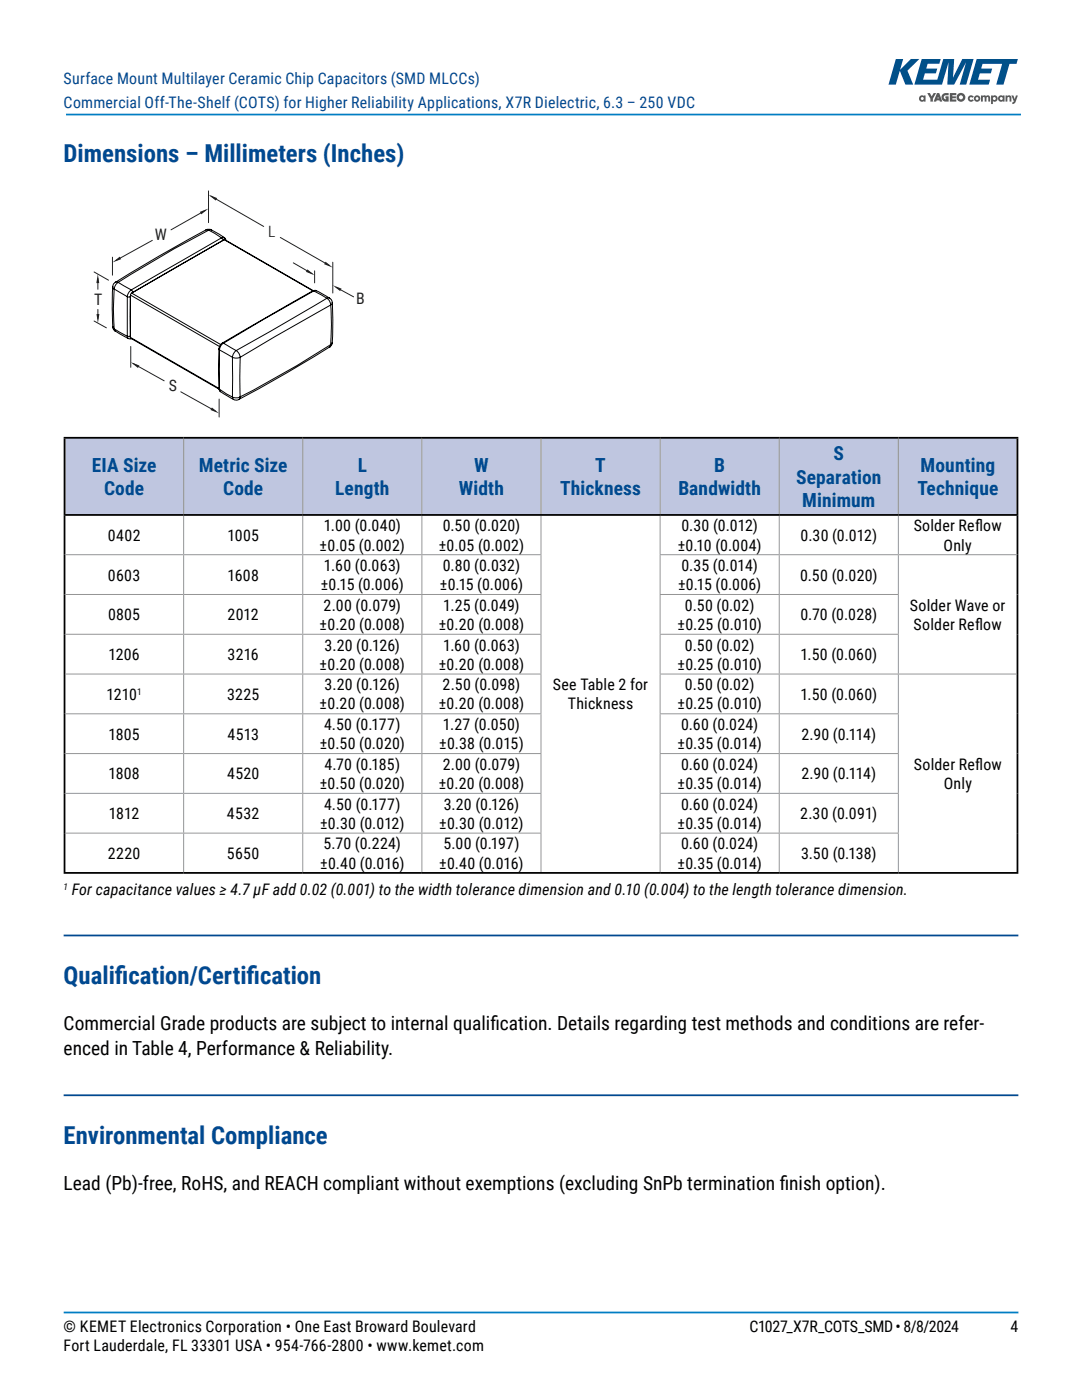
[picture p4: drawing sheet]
<svg xmlns="http://www.w3.org/2000/svg" width="216mm" height="279mm" viewBox="0 0 216 279" stroke-linecap="round" stroke-linejoin="round" font-family="sans-serif">
<defs><g id="words">
<g font-size="4.9" fill="#004990">
<text x="12.7" y="32.3">Dimensions – Millimeters (Inches)</text>
<text x="12.7" y="196.4">Qualif</text>
<text x="22.9" y="196.4">ication/Certif</text>
<text x="49.2" y="196.4">ication</text>
<text x="12.7" y="228.3">Environmental Compliance</text>
</g>
<g font-size="3.9" fill="#004990">
<text x="18.3" y="94.2">EIA Size</text>
<text x="39.7" y="94.2">Metric Size</text>
<text x="71.4" y="94.2">L</text>
<text x="94.6" y="94.2">W</text>
<text x="118.8" y="94.2">T</text>
<text x="142.5" y="94.2">B</text>
<text x="166.3" y="91.9">S</text>
<text x="183.7" y="94.2">Mounting</text>
<text x="20.8" y="98.9">Code</text>
<text x="44.5" y="98.9">Code</text>
<text x="66.9" y="98.9">Length</text>
<text x="91.5" y="98.9">Width</text>
<text x="111.8" y="98.9">Thickness</text>
<text x="135.4" y="98.9">Bandwidth</text>
<text x="158.9" y="96.5">Separation</text>
<text x="160.1" y="101.2">Minimum</text>
<text x="183.1" y="98.9">Technique</text>
</g>
<g font-size="3.9">
<text x="12.7" y="205.6">Commercial Grade products are subject to internal qualif</text>
<text x="97.9" y="205.6">ication. Details regarding test methods and conditions are refer-</text>
<text x="12.7" y="210.5">enced in Table 4, Performance &amp; Reliability.</text>
<text x="12.7" y="237.5">Lead (Pb)-free, RoHS, and REACH compliant without exemptions (excluding SnPb termination f</text>
<text x="155.6" y="237.5">inish option).</text>
</g>
<g font-size="3.2" fill="#004990">
<text x="12.7" y="16.7">Surface Mount Multilayer Ceramic Chip Capacitors (SMD MLCCs)</text>
<text x="12.7" y="21.6">Commercial Off-The-Shelf (COTS) for Higher Reliability Applications, X7R Dielectric, 6.3 – 250 VDC</text>
</g>
<g font-size="3.2" fill="#231f20">
<text x="30.9" y="48">W</text>
<text x="53.5" y="47.3">L</text>
<text x="18.8" y="60.8">T</text>
<text x="71.1" y="60.8">B</text>
<text x="33.7" y="78.1">S</text>
</g>
<g font-size="3.2">
<text x="21.5" y="108">0402</text>
<text x="45.4" y="108">1005</text>
<text x="64.6" y="106.1">1.00 (0.040)</text>
<text x="88.3" y="106.1">0.50 (0.020)</text>
<text x="136" y="106.1">0.30 (0.012)</text>
<text x="159.7" y="108">0.30 (0.012)</text>
<text x="182.3" y="106.1">Solder Ref</text>
<text x="194.6" y="106.1">low</text>
<text x="63.8" y="109.9">±0.05 (0.002)</text>
<text x="64.6" y="114">1.60 (0.063)</text>
<text x="87.5" y="109.9">±0.05 (0.002)</text>
<text x="88.3" y="114">0.80 (0.032)</text>
<text x="135.2" y="109.9">±0.10 (0.004)</text>
<text x="136" y="114">0.35 (0.014)</text>
<text x="188.3" y="109.9">Only</text>
<text x="21.5" y="115.9">0603</text>
<text x="45.4" y="115.9">1608</text>
<text x="64" y="117.8">±0.15 (0.006)</text>
<text x="87.8" y="117.8">±0.15 (0.006)</text>
<text x="135.3" y="117.8">±0.15 (0.006)</text>
<text x="159.6" y="115.9">0.50 (0.020)</text>
<text x="21.6" y="123.8">0805</text>
<text x="45.4" y="123.8">2012</text>
<text x="63.8" y="125.7">±0.20 (0.008)</text>
<text x="64.6" y="121.9">2.00 (0.079)</text>
<text x="87.5" y="125.7">±0.20 (0.008)</text>
<text x="88.4" y="121.9">1.25 (0.049)</text>
<text x="135.2" y="125.7">±0.25 (0.010)</text>
<text x="136.7" y="121.9">0.50 (0.02)</text>
<text x="159.7" y="123.8">0.70 (0.028)</text>
<text x="181.6" y="121.9">Solder Wave or</text>
<text x="182.3" y="125.7">Solder Ref</text>
<text x="194.6" y="125.7">low</text>
<text x="21.6" y="131.7">1206</text>
<text x="45.4" y="131.7">3216</text>
<text x="64.8" y="129.8">3.20 (0.126)</text>
<text x="88.4" y="129.8">1.60 (0.063)</text>
<text x="136.7" y="129.8">0.50 (0.02)</text>
<text x="159.7" y="131.7">1.50 (0.060)</text>
<text x="63.8" y="133.6">±0.20 (0.008)</text>
<text x="64.8" y="137.8">3.20 (0.126)</text>
<text x="87.5" y="133.6">±0.20 (0.008)</text>
<text x="88.3" y="137.8">2.50 (0.098)</text>
<text x="110.3" y="137.8">See Table 2 for</text>
<text x="135.2" y="133.6">±0.25 (0.010)</text>
<text x="136.7" y="137.8">0.50 (0.02)</text>
<text x="21.3" y="139.7">1210</text>
<text x="45.3" y="139.7">3225</text>
<text x="63.8" y="141.6">±0.20 (0.008)</text>
<text x="87.5" y="141.6">±0.20 (0.008)</text>
<text x="113.3" y="141.6">Thickness</text>
<text x="135.2" y="141.6">±0.25 (0.010)</text>
<text x="159.7" y="139.7">1.50 (0.060)</text>
<text x="21.6" y="147.6">1805</text>
<text x="45.4" y="147.6">4513</text>
<text x="63.8" y="149.5">±0.50 (0.020)</text>
<text x="64.7" y="145.7">4.50 (0.177)</text>
<text x="87.6" y="149.5">±0.38 (0.015)</text>
<text x="88.4" y="145.7">1.27 (0.050)</text>
<text x="135.2" y="149.5">±0.35 (0.014)</text>
<text x="135.9" y="145.7">0.60 (0.024)</text>
<text x="159.9" y="147.6">2.90 (0.114)</text>
<text x="21.6" y="155.6">1808</text>
<text x="45.3" y="155.6">4520</text>
<text x="64.8" y="153.6">4.70 (0.185)</text>
<text x="88.3" y="153.6">2.00 (0.079)</text>
<text x="135.9" y="153.6">0.60 (0.024)</text>
<text x="159.9" y="155.6">2.90 (0.114)</text>
<text x="182.4" y="153.6">Solder Ref</text>
<text x="194.6" y="153.6">low</text>
<text x="63.8" y="157.5">±0.50 (0.020)</text>
<text x="64.7" y="161.6">4.50 (0.177)</text>
<text x="87.5" y="157.5">±0.20 (0.008)</text>
<text x="88.5" y="161.6">3.20 (0.126)</text>
<text x="135.2" y="157.5">±0.35 (0.014)</text>
<text x="135.9" y="161.6">0.60 (0.024)</text>
<text x="188.3" y="157.5">Only</text>
<text x="21.7" y="163.5">1812</text>
<text x="45.3" y="163.5">4532</text>
<text x="63.9" y="165.4">±0.30 (0.012)</text>
<text x="87.6" y="165.4">±0.30 (0.012)</text>
<text x="135.2" y="165.4">±0.35 (0.014)</text>
<text x="159.7" y="163.5">2.30 (0.091)</text>
<text x="21.5" y="171.4">2220</text>
<text x="45.3" y="171.4">5650</text>
<text x="63.9" y="173.3">±0.40 (0.016)</text>
<text x="64.6" y="169.5">5.70 (0.224)</text>
<text x="87.6" y="173.3">±0.40 (0.016)</text>
<text x="88.5" y="169.5">5.00 (0.197)</text>
<text x="135.2" y="173.3">±0.35 (0.014)</text>
<text x="135.9" y="169.5">0.60 (0.024)</text>
<text x="159.8" y="171.4">3.50 (0.138)</text>
<text x="14.3" y="178.6">For capacitance values ≥ 4.7 µF add 0.02 (0.001) to the width tolerance dimension and 0.10 (0.004) to the length tolerance dimension.</text>
<text x="12.7" y="269.7">Fort Lauderdale, FL 33301 USA • 954-766-2800 • www.kemet.com</text>
<text x="12.7" y="265.9">© KEMET Electronics Corporation • One East Broward Boulevard</text>
<text x="149.6" y="265.9">C1027_X7R_COTS_SMD • 8/8/2024</text>
<text x="201.7" y="265.9">4</text>
</g>
<g font-size="1.9">
<text x="27.4" y="138.6">1</text>
<text x="12.7" y="177.6">1</text>
</g>
</g></defs>
<path d="M13.2 22.9h190.5M12.7 261.9h190.5" fill="none" stroke="#007dc3" stroke-width=".35"/>
<g fill="#53585f">
<path d="M193.3 19.2a.65 .65 0 0 1 1 .1l-.3 .2a.28 .28 0 0 0-.4 0 .28 .28 0 0 0 0 .4 .28 .28 0 0 0 .4-.1l.3 .2a.65 .65 0 0 1-.9 .2 .65 .65 0 0 1-.1-1z"/>
<path d="M195.7 19.1h.4v.1a.42 .42 0 0 1 .7 0 .47 .47 0 0 1 .5-.1 .47 .47 0 0 1 .3 .4v.8h-.4v-.7l-.2-.2-.2 .2v.7h-.3v-.7l-.2-.2-.2 .2v.7h-.4z"/>
<path d="M200.6 19.1h.4v.1a.47 .47 0 0 1 .8 0v1.1h-.4v-.7l-.2-.2-.2 .2v.7h-.4z"/>
<path d="M201.8 19.1h.4l.3 .7 .2-.7h.4l-.4 1.1a.65 .65 0 0 1-.7 .6v-.4l.3-.2z"/>
<path d="M185 18.6h.5l.4 .6 .4-.6h.5l-.7 1.1v.6h-.5v-.6z"/>
<path d="M189.5 18.6h1.3v.4h-.8v.2h.7v.4h-.7v.3h.8v.4h-1.3z"/>
<path d="M188.1 18.8l.4-.2h.8v.4h-.6a.4 .4 0 0 0-.4 .5 .4 .4 0 0 0 .5 .3l-.2-.6h.7v1.1a1.15 1.15 0 0 1-1.3-.3l-.1-.7z"/>
<path d="M183.7 19.7a.3 .3 0 0 0 .6 0 .3 .3 0 0 0-.6 0zM183.5 19.2a.53 .53 0 0 1 .8 0v-.1h.4v1.2h-.4v-.1a.62 .62 0 0 1-.8-.1 .62 .62 0 0 1 0-.9z"/>
<path d="M194.7 19.7a.29 .29 0 0 0 .5 0 .29 .29 0 0 0-.5 0zM194.3 19.7a.65 .65 0 0 1 1.3 0 .65 .65 0 0 1-1.3 0z"/>
<path d="M198.1 19.7a.3 .3 0 0 0 .6 0 .3 .3 0 0 0-.6 0zM197.8 19.1h.3v.1a.6 .6 0 0 1 1 .5 .6 .6 0 0 1-1 .5v.6h-.3z"/>
<path d="M199.5 19.7a.3 .3 0 0 0 .6 0 .3 .3 0 0 0-.6 0zM199.3 19.2a.53 .53 0 0 1 .8 0v-.1h.3v1.2h-.3v-.1a.62 .62 0 0 1-.9-.1 .62 .62 0 0 1 .1-.9z"/>
<path d="M187.2 19.3l.1 .3h-.2zM187 18.6l-.7 1.7h.5l.1-.3h.6l.1 .3h.4l-.6-1.7z"/>
<path d="M191.3 19.4a.45 .45 0 0 1 .9 0 .45 .45 0 0 1-.9 0zM190.9 19.4a.89 .89 0 0 0 1.7 0 .89 .89 0 0 0-1.7 0z"/>
</g>
<g fill="#005088">
<path d="M183.9 11.8h3.8l-.3 .9h-2.3l-.3 1h2.2l-.3 .9h-2.2l-.3 1.3h2.8l1.2-4.1h2.2l-.3 3.7 1.9-3.7h2.3l-1.5 5.1h-1.3l1.3-4.5-2.4 4.5h-1.4l.3-4.5-1.3 4.5h-5.5z"/>
<path d="M194.9 11.8h8.2l-.3 .9h-1.4l-1.2 4.2h-1.4l1.2-4.2-3.9 .1-.3 .9h2.2l-.3 .9h-2.2l-.4 1.3h2.5l-.3 1h-3.9z"/>
<path d="M178.8 11.8h1.4l-.6 2.1 2.2-2.1h1.7l-2.4 2.3 1.1 2.8h-1.5l-1.1-2.8-.9 2.8h-1.4z"/>
</g>
<path d="M12.7 186.7h190.5M12.7 218.6h190.5" fill="none" stroke="#004990" stroke-width=".35"/>
<path d="M41.6 38.1v6.3M42.1 39.1l10.5 6.1M55.9 47.4l9.8 5.6M58.5 52.5l3.8 2.1M62.8 54.1v2.4M66.4 52.3v6.2" fill="none" stroke="#231f20" stroke-width=".2"/>
<path d="M61.3 53.8l1.5 1.1-1.7-.6z" fill="#231f20"/>
<path d="M67 57.3l3.6 1.9" fill="none" stroke="#231f20" stroke-width=".2"/>
<path d="M66.4 56.9l1.8 .7-.3 .5z" fill="#231f20"/>
<path d="M22.4 51.3v3.6M30.4 48l-7.2 3.9M41 42l-6.9 3.9" fill="none" stroke="#231f20" stroke-width=".2"/>
<g fill="#231f20">
<path d="M41.6 38.9l1.7 .6-.3 .5z"/>
<path d="M22.4 52.4l1.5-1.2 .3 .5z"/>
<path d="M39.9 42.3l1.7-.7-1.4 1.2z"/>
<path d="M65 52.2l1.4 1.2-1.7-.7z"/>
</g>
<path d="M26.1 69.1v4.2M26.5 72.5l6.3 3.5M36.1 78.2l6.9 3.9M43.7 79.6v3.6" fill="none" stroke="#231f20" stroke-width=".2"/>
<g fill="#231f20">
<path d="M26.1 72.3l1.7 .7-.3 .4z"/>
<path d="M42.3 81.3l1.4 1.2-1.7-.7z"/>
</g>
<path d="M18.8 54.3l2.9 1.6M19.5 55.5v2.2M18.8 64.1l2.4 1.3M19.5 61.8v1.8" fill="none" stroke="#231f20" stroke-width=".2"/>
<g fill="#231f20">
<path d="M19.3 62.7h.5l-.3 1.8z"/>
<path d="M19.5 54.7l.3 1.8h-.6z"/>
</g>
<g fill="none" stroke="#000" stroke-width=".2">
<path d="M22.5 57.2l-.1 4.3 .1 3.7M22.5 57.2l.3 .5M22.8 57.7l2.6 1.5M22.8 57.7a49.6 49.6 0 0 0 0 7.9M23.6 56.4a.85 .85 0 0 0-1.1 .8M23.6 56.4a1.82 1.82 0 0 0-.8 1.3M23.6 56.4l2.6 1.5M25.4 59.2h.6M25.4 59.2v7.9M26 59.2v7.9M26 58.9l.1 8.6 17.6 10.2M26 59v.2"/>
<path d="M26 58.9l17.9 10.3M26.2 57.9l-.6 .6-.2 .7M26.2 57.9l.3 .5M26.3 58.5l-.3 .4M26.3 58.5l17.7 10.3M26.5 58.4l-.2 .1M41.1 45.9a314.4 314.4 0 0 0-18.1 10.5M41.1 45.9l.3-.1 .8 .1M41.1 45.9h.6M41.7 45.9l-7 3.8-11.1 6.7M41.7 45.9l2.5 1.6M42.2 45.9l2.6 1.5-.6 .1"/>
<path d="M42.2 45.9h-.5M44.2 47.5l-18 10.4M44.2 47.5l.3 .5M44.5 48l-18 10.4M44.7 47.5l.2 .2M44.7 47.8h.2M44.7 47.8l-.2 .2M44.7 47.8l17.7 10.3M44.8 47.4l.3 .5M44.8 47.8l17.7 10.2M62.4 58.1l-18 10.3M62.4 58.1h.2"/>
<path d="M62.6 58.1l2.6 1.4M62.6 58.1l-10.1 5.7-7.9 4.7M63.1 58l2.7 1.5M63.1 58l-.7 .1M63.1 58l-.5 .1M65.2 59.5a1.63 1.63 0 0 1 .8 1.4M65.2 59.5l-18.1 10.5M65.2 59.5h.6M65.8 59.5l.3 .3 .2 .6M22.5 65.2a.99 .99 0 0 0 .5 .9l-.2-.5M22.5 65.2l.3 .4M22.8 65.6l2.6 1.5"/>
<path d="M23 66.1l2.7 1.5M25.4 67.1l.3 .5M25.7 67.6h.6M26 67.3l17.6 10.2M26 67.1h-.6M26 67.1v.2M43.7 69.6v7.9M43.7 77.5l.3 .7M43.7 77.5l.1 .2M43.7 69.6l.1 .2M43.8 69.8l2.6 1.5M43.8 69.8v7.9"/>
<path d="M43.8 77.7l2.6 1.5M43.8 77.7l.2 .5M44 78.2l2.6 1.5M44.4 68.4a1.56 1.56 0 0 0-.7 1.2M44.4 68.4l.2 .1M44.6 68.5l2.5 1.5M44.6 68.5a1.58 1.58 0 0 0-.8 1.3M46.4 71.3a1.96 1.96 0 0 0 1.5 0M46.4 71.3v7.9M46.4 79.2l.2 .5M46.6 79.7a.92 .92 0 0 0 1.1 0M47.1 70a1.82 1.82 0 0 1 .8 1.3"/>
<path d="M47.1 70a1.95 1.95 0 0 0-.7 1.3M47.9 79.2a1.77 1.77 0 0 1-1.5 0M47.9 71.3v7.9M47.9 79.2l-.2 .5M65.8 69.2a279.2 279.2 0 0 1-18.1 10.5M66 60.9l-11.2 6.3-6.9 4.1M66 68.8a193 193 0 0 1-18.1 10.4M66 60.9a49.1 49.1 0 0 1 0 7.9M66.3 60.4l.1 3.4-.1 4.6M66.3 68.4l-.1 .4-.4 .5 .2-.5M66.3 60.4l-.3 .5M66.3 68.4l-.3 .4"/>
</g>
<path d="M12.9 87.4h23.7v15.4h-23.7zM36.6 87.4h23.8v15.4h-23.8zM60.4 87.4h23.8v15.4h-23.8zM84.2 87.4h23.7v15.4h-23.7zM107.9 87.4h23.8v15.4h-23.8zM131.7 87.4h23.8v15.4h-23.8zM155.5 87.4h23.8v15.4h-23.8zM179.3 87.4h23.7v15.4h-23.7z" fill="#bfc6e0"/>
<path d="M12.7 87.4h190.5M12.9 87.5v15.1M203 87.5v15.1M12.7 102.8h190.5M12.9 102.9v71.1M203 102.9v71.1M12.7 174.2h190.5" fill="none" stroke="#000" stroke-width=".35"/>
<g fill="none" stroke="#939598" stroke-width=".2">
<path d="M36.6 87.5v15.1M60.4 87.5v15.1M84.2 87.5v15.1M107.9 87.5v15.1M131.7 87.5v15.1M155.5 87.5v15.1M179.3 87.5v15.1M13.1 118.6h94.9M13.1 110.7h94.9M36.6 102.9v7.7M36.6 110.8v7.8M36.6 118.7v7.8"/>
<path d="M60.4 102.9v7.7M60.4 110.8v7.8M60.4 118.7v7.8M84.2 102.9v7.7M84.2 110.8v7.8M84.2 118.7v7.8M107.9 102.9v7.7M107.9 110.8v7.8M107.9 118.7v7.8M131.6 118.6h47.7M131.6 110.7h71.2M131.7 102.9v7.7"/>
<path d="M131.7 110.8v7.8M131.7 118.7v7.8M155.5 102.9v7.7M155.5 110.8v7.8M155.5 118.7v7.8M179.3 102.9v7.7M179.3 110.8v7.8M179.3 118.7v7.8M13.1 126.6h94.9M13.1 134.5h94.9M36.6 126.7v7.7M36.6 134.6v7.8"/>
<path d="M60.4 126.7v7.7M60.4 134.6v7.8M84.2 126.7v7.7M84.2 134.6v7.8M107.9 126.7v7.7M107.9 134.6v7.8M131.6 126.6h47.7M131.6 134.5h71.2M131.7 126.7v7.7M131.7 134.6v7.8M155.5 126.7v7.7M155.5 134.6v7.8"/>
<path d="M179.3 126.7v7.7M179.3 134.6v7.8M13.1 142.5h94.9M13.1 150.4h94.9M13.1 158.3h94.9M36.6 142.5v7.8M36.6 150.5v7.7M36.6 158.4v7.8M60.4 142.5v7.8M60.4 150.5v7.7M60.4 158.4v7.8M84.2 142.5v7.8"/>
<path d="M84.2 150.5v7.7M84.2 158.4v7.8M107.9 142.5v7.8M107.9 150.5v7.7M107.9 158.4v7.8M131.6 142.5h47.7M131.6 150.4h47.7M131.6 158.3h47.7M131.7 142.5v7.8M131.7 150.5v7.7M131.7 158.4v7.8M155.5 142.5v7.8"/>
<path d="M155.5 150.5v7.7M155.5 158.4v7.8M179.3 142.5v7.8M179.3 150.5v7.7M179.3 158.4v7.8M13.1 166.3h94.9M36.6 166.4v7.6M60.4 166.4v7.6M84.2 166.4v7.6M107.9 166.4v7.6M131.6 166.3h47.7M131.7 166.4v7.6"/>
<path d="M155.5 166.4v7.6M179.3 166.4v7.6"/>
</g>
<use href="#words"/>
</svg>
